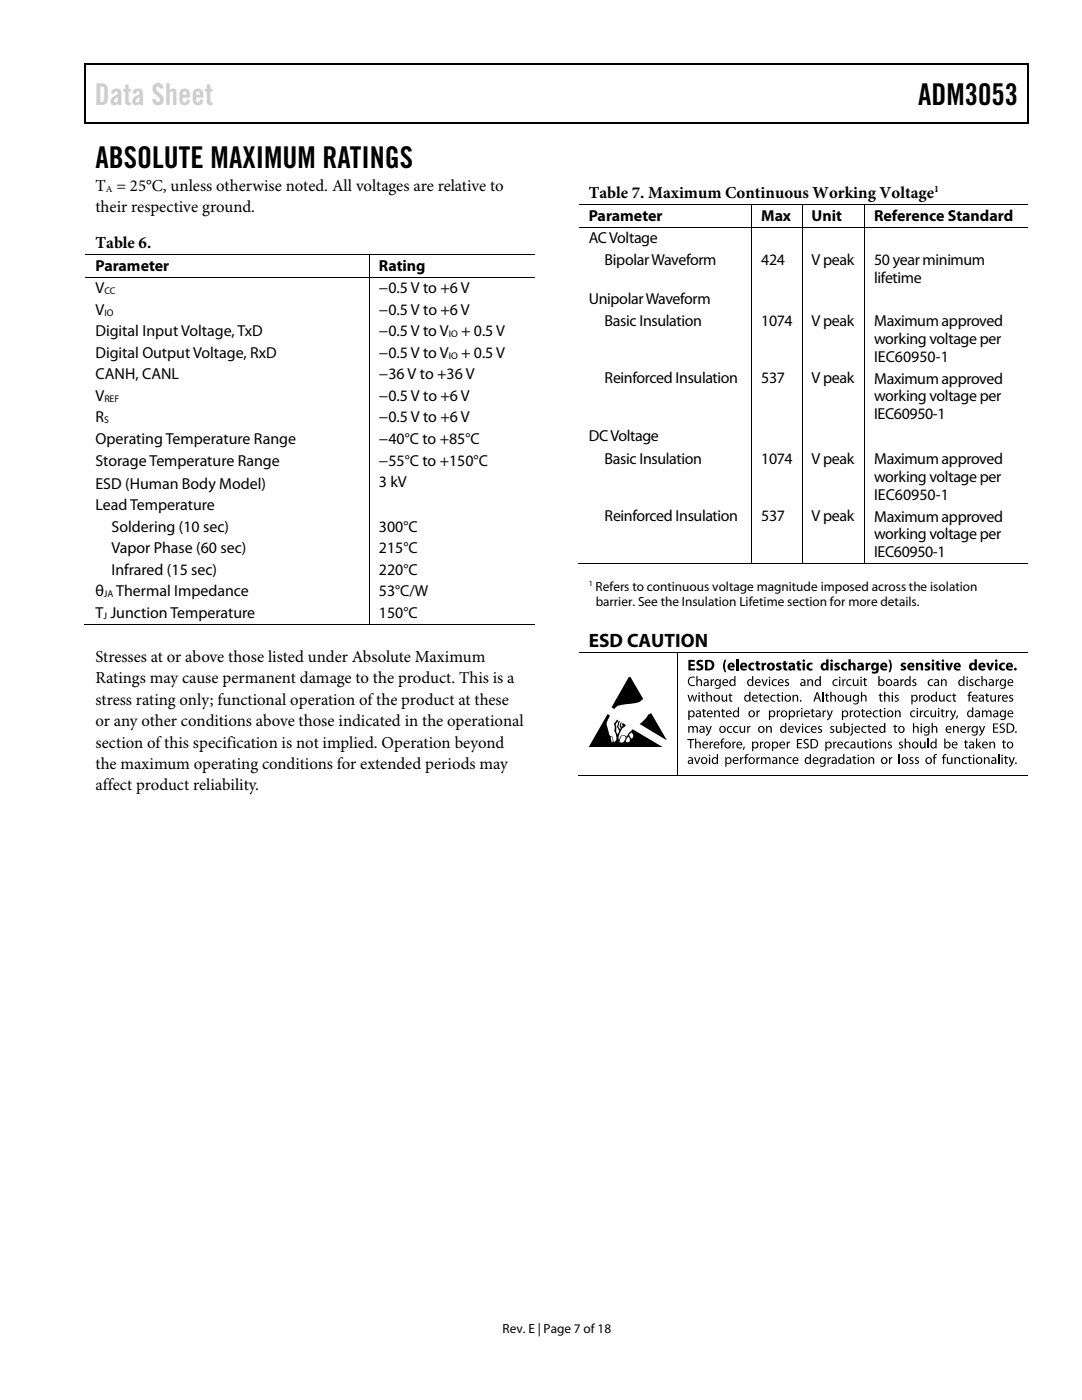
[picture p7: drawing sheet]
<svg xmlns="http://www.w3.org/2000/svg" width="216mm" height="279mm" viewBox="0 0 216 279" stroke-linecap="round" stroke-linejoin="round" font-family="sans-serif">
<defs><g id="words">
<text font-size="6" fill="#cdcdcd" x="18.9" y="21">Data Sheet</text>
<g font-size="6">
<text x="183.2" y="21">ADM3053</text>
<text x="19" y="33.6">ABSOLUTE MAXIMUM RATINGS</text>
</g>
<text font-size="3.9" x="117.5" y="129.1">ESD CAUTION</text>
<g font-size="3.3">
<text x="19" y="38.1">T = 25°C, unless otherwise noted. All voltages are relative to</text>
<text x="117.5" y="39.5">Table 7. Maximum Continuous Working Voltage</text>
<text x="19" y="42.4">their respective ground.</text>
<text x="19" y="49.5">Table 6.</text>
<text x="19" y="132.1">Stresses at or above those listed under Absolute Maximum</text>
<text x="19" y="136.4">Ratings may cause permanent damage to the product. This is a</text>
<text x="19" y="140.7">stress rating only; functional operation of the product at these</text>
<text x="19" y="144.9">or any other conditions above those indicated in the operational</text>
<text x="19" y="149.2">section of this specification is not implied. Operation beyond</text>
<text x="19" y="153.5">the maximum operating conditions for extended periods may</text>
<text x="19" y="157.7">affect product reliability.</text>
</g>
<g font-size="3.2">
<text x="117.5" y="44.1">Parameter</text>
<text x="151.9" y="44.1">Max</text>
<text x="161.9" y="44.1">Unit</text>
<text x="174.4" y="44.1">Reference Standard</text>
<text x="117.5" y="48.6">ACVoltage</text>
<text x="120.6" y="52.9">Bipolar Waveform</text>
<text x="151.9" y="52.9">424</text>
<text x="161.9" y="52.9">V peak</text>
<text x="174.4" y="52.9">50 year minimum</text>
<text x="19" y="54.1">Parameter</text>
<text x="19" y="58.5">V</text>
<text x="75.6" y="58.5">−0.5 V to +6 V</text>
<text x="75.6" y="54.1">Rating</text>
<text x="174.4" y="56.5">lifetime</text>
<text x="19" y="62.8">V</text>
<text x="75.6" y="62.8">−0.5 V to +6 V</text>
<text x="117.5" y="60.7">Unipolar Waveform</text>
<text x="120.6" y="65">Basic Insulation</text>
<text x="151.9" y="65">1074</text>
<text x="161.9" y="65">V peak</text>
<text x="174.4" y="65">Maximum approved</text>
<text x="19" y="67.1">Digital Input Voltage, TxD</text>
<text x="19" y="71.4">Digital Output Voltage, RxD</text>
<text x="75.6" y="67.1">−0.5 V to V</text>
<text x="75.6" y="71.4">−0.5 V to V</text>
<text x="92" y="67.1">+ 0.5 V</text>
<text x="92" y="71.4">+ 0.5 V</text>
<text x="174.4" y="68.6">working voltage per</text>
<text x="19" y="75.7">CANH, CANL</text>
<text x="75.6" y="75.7">−36 V to +36 V</text>
<text x="120.6" y="76.5">Reinforced Insulation</text>
<text x="151.9" y="76.5">537</text>
<text x="161.9" y="76.5">V peak</text>
<text x="174.4" y="76.5">Maximum approved</text>
<text x="174.4" y="72.2">IEC60950-1</text>
<text x="19" y="80">V</text>
<text x="75.6" y="80">−0.5 V to +6 V</text>
<text x="174.4" y="80.1">working voltage per</text>
<text x="174.4" y="83.7">IEC60950-1</text>
<text x="19" y="84.3">R</text>
<text x="19" y="88.6">Operating Temperature Range</text>
<text x="75.6" y="84.3">−0.5 V to +6 V</text>
<text x="75.6" y="88.6">−40°C to +85°C</text>
<text x="117.5" y="88">DC Voltage</text>
<text x="19" y="92.9">Storage Temperature Range</text>
<text x="75.6" y="92.9">−55°C to +150°C</text>
<text x="120.6" y="92.6">Basic Insulation</text>
<text x="151.9" y="92.6">1074</text>
<text x="161.9" y="92.6">V peak</text>
<text x="174.4" y="92.6">Maximum approved</text>
<text x="19" y="97.5">ESD (Human Body Model)</text>
<text x="19" y="101.8">Lead Temperature</text>
<text x="75.6" y="97.2">3 kV</text>
<text x="174.4" y="96.2">working voltage per</text>
<text x="174.4" y="99.8">IEC60950-1</text>
<text x="22.2" y="106.1">Soldering (10 sec)</text>
<text x="75.6" y="106.1">300°C</text>
<text x="120.6" y="104.1">Reinforced Insulation</text>
<text x="151.9" y="104.1">537</text>
<text x="161.9" y="104.1">V peak</text>
<text x="174.4" y="104.1">Maximum approved</text>
<text x="174.4" y="107.7">working voltage per</text>
<text x="22.2" y="110.4">Vapor Phase (60 sec)</text>
<text x="75.6" y="110.4">215°C</text>
<text x="174.4" y="111.3">IEC60950-1</text>
<text x="19" y="119">θ</text>
<text x="22.2" y="114.7">Infrared (15 sec)</text>
<text x="23.2" y="119">Thermal Impedance</text>
<text x="75.6" y="119">53°C/W</text>
<text x="75.6" y="114.7">220°C</text>
<text x="19" y="123.3">T Junction Temperature</text>
<text x="75.6" y="123.3">150°C</text>
</g>
<g font-size="2.6">
<text x="118.9" y="117.9">Refers to continuous voltage magnitude imposed across the isolation</text>
<text x="118.9" y="120.9">barrier. See the Insulation Lifetime section for more details.</text>
<text x="100.3" y="266">Rev. E | Page 7 of 18</text>
</g>
<g font-size="1.9">
<text x="21.1" y="38.3">A</text>
<text x="186.4" y="38.3">1</text>
<text x="20.8" y="58.7">CC</text>
<text x="20.8" y="63">IO</text>
<text x="89.5" y="67.3">IO</text>
<text x="89.5" y="71.6">IO</text>
<text x="20.8" y="80.2">REF</text>
<text x="20.8" y="84.5">S</text>
<text x="20.7" y="119.1">JA</text>
<text x="20.6" y="123.4">J</text>
</g>
<text font-size="1.6" x="117.5" y="117">1</text>
</g></defs>
<g fill="#000">
<path d="M16.9 12.7h.2v1h-.2zM16.9 12.7h.2v.3h-.2zM82.5 12.7h.3v.3h-.3zM205.1 12.7h.2v1h-.2zM205.1 12.7h.2v.3h-.2zM16.9 24.4h.2v.3h-.2zM82.3 24.4h.2v.3h-.2zM205.1 24.4h.2v.3h-.2zM73.6 50.7h.2v.2h-.2zM73.6 55.2h.2v.2h-.2zM149.9 40.7h.2v.2h-.2zM149.9 45.3h.2v.1h-.2z"/>
<path d="M160 40.7h.1v.2h-.1zM160 45.3h.1v.1h-.1zM172.4 40.7h.2v.2h-.2zM172.4 45.3h.2v.1h-.2zM149.9 112.4h.2v.2h-.2zM160 112.4h.1v.2h-.1zM172.4 112.4h.2v.2h-.2zM73.6 124.5h.2v.1h-.2zM125.6 135.1l2.7 4.4-.2 .2a3.7 3.7 0 0 1-2.7 .8l-.7 .1a2.24 2.24 0 0 0-2.1 .9l-.6-.3 3-5.2zM135.2 130.1h.2v.1h-.2zM137.4 131.7h1.2v.4h-.8v.4h.8v.4h-.8v.5h.9v.4h-1.3zM137.2 138.7h.2l.3 1.1 .4-1.1h.2l.3 1.1 .3-1.1h.2l-.4 1.3h-.2l-.3-1.1-.4 1.1h-.2z"/>
<path d="M137.5 135.3l.7-.3 .5 .1-.1 .2a.76 .76 0 0 0-1.1 .7 .76 .76 0 0 0 1.1 .7l.1 .2a.98 .98 0 0 1-1.3-.3 .98 .98 0 0 1 .1-1.3zM139 134.9h.2v.9l.4-.3 .4 .3 .1 1.1h-.3v-1l-.3-.2-.3 .3v.9h-.2zM139.2 131.8l.5-.1 .6 .1-.1 .3h-.7l-.1 .2 .2 .2a.72 .72 0 0 1 .7 .8 .72 .72 0 0 1-1 .5l-.4-.1 .1-.4 .7 .1 .2-.2-.2-.2a.69 .69 0 0 1-.7-.4 .69 .69 0 0 1 .2-.8zM140.1 138.4h.2v.3h.4v.2h-.4v.9h.3v.2h-.3l-.2-.2v-.9h-.2v-.2h.2zM140.9 138h.3v.9l.4-.2 .4 .2 .1 1.1h-.3v-.9l-.3-.3-.3 .4v.8h-.3zM141.8 135.6h.2v.2l.5-.3v.3h-.3l-.1 .3v.8h-.3zM144.6 131.6h.3a2.76 2.76 0 0 0 0 2.6 .72 .72 0 0 1-.6-.9v-.8zM144 138.7h.2v.9l.3 .2 .3-.2 .1-.9h.2v1.3h-.2v-.2l-.1 .1a.47 .47 0 0 1-.8-.1zM145.5 138.4h.3v.3h.3v.2h-.3v.9h.3v.2h-.3l-.2-.2-.1-.9h-.1zM146.9 131.6h.5v2.2h-.5zM149.5 132.5l.8-.3 .2 .1-.1 .3a.44 .44 0 0 0-.6 .4 .44 .44 0 0 0 .7 .4v.3a.82 .82 0 0 1-1-.2 .82 .82 0 0 1 0-1zM150.9 132l.4-.1v.4h.4v.3h-.4l.1 .8h.3v.4h-.5l-.3-.2v-1h-.2v-.3h.2z"/>
<path d="M151.6 138.4h.2v.3h.4v.2h-.4l.1 .9h.2v.2l-.2 .1a.36 .36 0 0 1-.3-.5v-.7h-.2v-.2h.2zM151.9 132.3h.5v.3l.2-.3h.3v.4h-.3l-.2 .2v.9h-.4zM151.9 135.6h.3l.4 1.1 .3-1.1h.3l-.5 1.3h-.3zM153.9 138.9l.5-.2h.4l-.1 .2a.51 .51 0 0 0-.8 .5 .51 .51 0 0 0 .8 .4v.2a.7 .7 0 0 1-.9-.2 .7 .7 0 0 1 .1-.9zM155 132.4l.5-.2 .4 .1-.1 .3h-.4v.2a.56 .56 0 0 1 .6 .7 .56 .56 0 0 1-.9 .3l-.3-.1 .1-.3 .6 .1v-.2l-.2-.1a.48 .48 0 0 1-.4-.7zM154.2 135.7l.5-.2 .3 .1v.2a.51 .51 0 0 0-.8 .4 .51 .51 0 0 0 .8 .5v.2a.71 .71 0 0 1-.9-.2 .71 .71 0 0 1 .1-1zM155.1 138.4h.3v.3h.3v.2h-.3v.9h.3l-.1 .2h-.3l-.1-.2-.1-.9h-.2v-.2h.2zM156.7 135.7l.4-.2 .3 .1v.2h-.5v.2l.2 .1a.41 .41 0 0 1 .3 .4 .41 .41 0 0 1-.2 .4l-.6-.1v-.1h.6v-.3l-.2-.1a.4 .4 0 0 1-.3-.6zM156.3 132l.5-.1v.4h.3v.3h-.3v.8h.3v.4h-.5l-.2-.2-.1-1h-.2v-.3h.2zM158.1 138.7h.2l.1 .2 .1-.1a.48 .48 0 0 1 .7 .1l.1 1.1h-.3v-.9l-.3-.3-.3 .4v.8h-.3zM159.1 132l.4-.1v.4h.4v.3h-.4l.1 .8h.3v.4h-.6l-.2-.2v-1h-.2v-.3h.2zM161.1 135.6h.2v.2l.1-.1a.49 .49 0 0 1 .8 .1v1.1h-.2v-1l-.3-.2-.3 .3-.1 .9h-.2z"/>
<path d="M161.1 132.5l.9-.3 .1 .1v.3a.45 .45 0 0 0-.7 .4 .45 .45 0 0 0 .7 .4v.3a.82 .82 0 0 1-1-.2 .82 .82 0 0 1 0-1zM164.1 138h.3v2h-.3zM164.8 138.4h.3v.3h.3v.2h-.3v.9h.3l-.1 .2h-.3l-.2-.2v-.9h-.2v-.2h.2zM165.7 138h.2v.9l.4-.2 .4 .2 .1 1.1h-.2l-.1-.9-.2-.3-.4 .3v.9h-.2zM166.7 132.4l.4-.2 .4 .1v.3h-.5v.2a.56 .56 0 0 1 .6 .7 .56 .56 0 0 1-.8 .3l-.3-.1v-.3l.6 .1v-.2l-.2-.1a.48 .48 0 0 1-.4-.7zM166.3 135.7l.5-.2 .4 .1-.1 .2a.51 .51 0 0 0-.8 .5 .51 .51 0 0 0 .8 .4v.2a.7 .7 0 0 1-.9-.2 .7 .7 0 0 1 .1-1zM168.1 135.6h.2v.2l.4-.3v.3h-.2l-.2 .3v.8h-.2zM168 132.5l.9-.3 .1 .1v.3a.45 .45 0 0 0-.7 .4 .45 .45 0 0 0 .7 .4v.3a.82 .82 0 0 1-1-.2 .82 .82 0 0 1 0-1zM169.3 131.6h.5v.8a.55 .55 0 0 1 .6-.1 .55 .55 0 0 1 .3 .6v.9h-.4l-.1-1-.2-.2-.2 .2v1h-.5zM168.7 138.7h.3v.9l.2 .2 .4-.2v-.9h.2v1.3h-.2v-.2l-.1 .1a.47 .47 0 0 1-.7-.1zM169.1 135.7l.5-.2 .3 .1-.1 .2a.51 .51 0 0 0-.7 .4 .51 .51 0 0 0 .7 .5l.1 .2a.7 .7 0 0 1-.9-.2 .7 .7 0 0 1 .1-1zM170.2 135.6h.2v.9l.3 .2 .4-.2v-.9h.2v1.3h-.2v-.2l-.1 .1a.46 .46 0 0 1-.8-.1z"/>
<path d="M171.8 138h.2v.9l.5-.2 .3 .2 .1 1.1h-.2l-.1-.9-.2-.3-.4 .4v.8h-.2zM172.4 135.3h.2v.3h.4v.2h-.4l.1 .9h.3l-.1 .2h-.3l-.2-.2v-.9h-.2v-.2h.2zM172.7 132.3h.4l.1 .3 .2-.3h.3v.4h-.3l-.2 .3v.8h-.5zM175.5 138.4h.3v.3h.3v.2h-.3v.9h.3v.2h-.3l-.2-.2-.1-.9h-.2zM176.4 138h.3v.9l.4-.2 .4 .2v1.1h-.2v-.9l-.3-.3-.3 .3v.9h-.3zM177.3 131.6a.72 .72 0 0 1 .6 .9v.8a.72 .72 0 0 1-.6 .9 2.76 2.76 0 0 0 0-2.6zM178.6 138.8l.4-.1h.3l-.1 .2h-.4v.2l.2 .1a.41 .41 0 0 1 .3 .4 .41 .41 0 0 1-.2 .4l-.6-.1 .1-.1h.5v-.3l-.2-.1a.4 .4 0 0 1-.3-.6zM179.7 135.6h.2v.2l.4-.3v.3h-.2l-.2 .3v.8h-.2zM179.9 132.4l.4-.2 .5 .1-.1 .3h-.5v.2a.54 .54 0 0 1 .6 .5 .54 .54 0 0 1-.6 .5l-.5-.1 .1-.3 .4 .1 .2-.1-.5-.3a.42 .42 0 0 1 0-.7zM182.1 135.7l.4-.2 .3 .1v.2h-.5v.2l.2 .1a.41 .41 0 0 1 .4 .4 .41 .41 0 0 1-.2 .4l-.7-.1 .1-.1h.5v-.3l-.2-.1a.4 .4 0 0 1-.3-.6zM182.8 132.3h.4v.2l.1-.1a.56 .56 0 0 1 .6-.1 .56 .56 0 0 1 .3 .6v.9h-.5v-1l-.2-.2-.3 .3v.9h-.4zM183.4 138.7h.2v.3l.5-.3v.2h-.3l-.1 .3v.8h-.3z"/>
<path d="M184.7 132.4l.4-.2 .5 .1-.1 .3h-.5v.2a.54 .54 0 0 1 .6 .5 .54 .54 0 0 1-.6 .5l-.5-.1 .1-.3 .4 .1 .2-.1-.5-.3a.42 .42 0 0 1 0-.7zM185.3 135.7l.5-.2 .4 .1-.1 .2a.51 .51 0 0 0-.7 .4 .51 .51 0 0 0 .7 .5l.1 .2a.71 .71 0 0 1-1-.2 .71 .71 0 0 1 .1-1zM186.8 132l.5-.1v.4h.3v.3h-.3v.8h.3v.4h-.5l-.2-.2-.1-1h-.2v-.3h.2zM187.8 135.6h.2v.2l.1-.1a.48 .48 0 0 1 .7 .1l.1 1.1h-.2l-.1-1-.2-.2-.4 .3v.9h-.2zM187.4 138.7h.2v.9l.3 .2 .3-.2v-.9h.3v1.3h-.2v-.2l-.1 .1a.46 .46 0 0 1-.8-.1zM188.6 132.3h.5l.3 1.1 .3-1.1h.5l-.6 1.5h-.4zM189 138.9l.5-.2h.3v.2a.51 .51 0 0 0-.8 .5 .51 .51 0 0 0 .8 .4v.2a.71 .71 0 0 1-.9-.2 .71 .71 0 0 1 .1-.9zM190.2 138.4h.2v.3h.4v.2h-.4l.1 .9h.3v.2l-.2 .1a.36 .36 0 0 1-.4-.5v-.7h-.2v-.2h.2zM193.5 135.7l.4-.2 .3 .1v.2h-.5v.2l.2 .1a.41 .41 0 0 1 .4 .4 .41 .41 0 0 1-.2 .4l-.7-.1 .1-.1h.5v-.3l-.2-.1a.4 .4 0 0 1-.3-.6zM194.7 135.7l.5-.2 .3 .1v.2a.51 .51 0 0 0-.7 .4 .51 .51 0 0 0 .7 .5v.2a.71 .71 0 0 1-.9-.2 .71 .71 0 0 1 .1-1zM195.8 134.9h.3v.9l.4-.3 .4 .3 .1 1.1h-.3v-1l-.3-.2-.3 .3v.9h-.3zM196.8 138.4h.2v.3h.4v.2h-.4l.1 .9h.2l-.1 .2h-.2l-.2-.2v-.9h-.2v-.2h.2z"/>
<path d="M196.8 132.3h.5l.3 1.1 .3-1.1h.4l-.5 1.5h-.5zM198.7 135.6h.2v.2l.4-.3v.3l-.4 .3v.8h-.2zM197.6 138.7h.3v.9l.3 .2 .3-.2v-.9h.2l.1 1.3h-.3v-.2l-.1 .1a.46 .46 0 0 1-.7-.1zM199.1 138.7h.2l.1 .3 .4-.3v.2h-.2l-.2 .3v.8h-.3zM199.5 132.5l.3-.2 .6-.1 .1 .1v.3a.44 .44 0 0 0-.7 .4 .44 .44 0 0 0 .7 .4v.3a.82 .82 0 0 1-1-.2 .82 .82 0 0 1 0-1zM201.4 138.8l.4-.1h.3v.2h-.5v.2l.2 .1a.41 .41 0 0 1 .4 .4 .41 .41 0 0 1-.2 .4l-.7-.1 .1-.1 .3 .1 .2-.2-.5-.5zM129.3 142.7l.6-.4 3.2 5.5-5.5-3.3 1.2-1zM135.2 154.7h.2v.1h-.2zM137.3 144.9h.3v.2l.2-.2h.3l.3 .2 .2-.2h.4l.3 .6v.7h-.3v-.9l-.3-.2-.3 .3v.8h-.2l-.1-1-.2-.1-.3 .2v.9h-.3zM137.1 147.5h1.4v.2h-.6v1.6h-.2v-1.6h-.6zM138.7 147.4h.2v.8l.5-.2 .4 .2v1.1h-.2v-.9l-.3-.2-.4 .3v.8h-.2zM138.5 151.1h.2l.4 1.1 .4-1.1h.3l-.6 1.4h-.2z"/>
<path d="M140.3 141.5h.2v.3h.4v.2h-.4l.1 .9 .3 .1-.1 .2-.3-.1-.2-.2v-.9h-.2v-.2h.2zM140.8 144.9h.2l.4 1.1 .4-1.1h.2l-.6 1.6-.5 .4v-.3l.4-.4zM141.6 148h.2v.3l.5-.3v.2l-.3 .1-.1 .2-.1 .8h-.2zM142.5 141.8h.2v.2l.1-.1a.49 .49 0 0 1 .8 .1l.1 1.1h-.3v-.9l-.3-.2-.3 .2-.1 .9h-.2zM144 147.5l.6-.1-.1 .2h-.3l-.1 .2v.2h.3v.2h-.3v1.1h-.2v-1.1h-.2v-.2h.2zM144.1 141.5h.2v.3h.4v.2h-.4l.1 .9 .2 .1 .1 .1-.3 .1a.36 .36 0 0 1-.3-.5v-.7h-.2v-.2h.2zM145.2 145.1l.5-.2h.4l-.1 .2a.51 .51 0 0 0-.7 .5 .51 .51 0 0 0 .7 .4l.1 .2a.7 .7 0 0 1-1-.2 .7 .7 0 0 1 .1-.9zM146.1 148h.2l.1 .3 .4-.3v.2l-.4 .3v.8h-.2zM146.4 145.1l.6-.2h.3l-.1 .2a.51 .51 0 0 0-.7 .5 .51 .51 0 0 0 .7 .4l.1 .2a.71 .71 0 0 1-.9-.2 .71 .71 0 0 1 0-.9zM147.7 151.1h.2v.3l.4-.3v.2l-.2 .1-.2 .2v.9h-.2zM148.4 149h.2l-.2 .7h-.2zM148.8 150.6l.6-.1-.1 .2h-.3l-.1 .2v.2h.3v.2h-.3v1.2h-.2v-1.2h-.2v-.2h.2z"/>
<path d="M147.6 144.9h.2v1l.3 .2 .3-.3 .1-.9h.2v1.3h-.2v-.2l-.1 .1a.47 .47 0 0 1-.8-.1zM149.1 144.9h.2v.3l.4-.3v.2l-.2 .1-.2 .2v.8h-.2zM150.9 151.1h.2l.1 .3 .2-.3h.2v.2l-.2 .1-.2 .2v.9h-.3zM150.9 141.8h.2l.1 .3 .4-.3v.2h-.2l-.2 .4v.7h-.2zM151.6 148h.2l.1 .3 .4-.3v.2l-.4 .3v.8h-.3zM151.8 151.1h.3v.2l.2-.2h.4l.2 .3 .3-.3h.3l.3 .6v.8h-.3v-1l-.3-.2-.3 .2v1h-.2l-.1-1-.2-.2-.3 .3v.9h-.2zM152.9 144.9h.2v.2l.1-.1a.5 .5 0 0 1 .7 .1l.1 1.1h-.2l-.1-.9-.2-.2-.4 .3v.8h-.2zM155 141.8h.2v.3l.2-.3h.3v.2h-.3l-.2 .4v.7h-.2zM155.5 151.1h.2v.3l.1-.2a.49 .49 0 0 1 .7 .1l.1 1.2h-.2v-1l-.3-.2-.4 .3v.9h-.2zM157 148h.2v.3l.4-.3v.2l-.2 .1-.2 .2v.8h-.2zM157.1 151.3l.5-.2 .4 .1-.1 .2a.51 .51 0 0 0-.7 .4 .51 .51 0 0 0 .7 .4l.1 .2a.7 .7 0 0 1-1-.2 .7 .7 0 0 1 .1-.9zM158.5 144.9h.3l.4 1.1 .3-1.1h.3l-.5 1.3h-.3z"/>
<path d="M158.9 141.8h.3v.3l.4-.3v.2h-.2l-.2 .3v.8h-.2zM159.7 139.8h.2v.2h-.2zM159 147.5h1v.2h-.7v.6h.7v.2h-.7v.7h.8v.1h-1.1zM160.4 147.7a.8 .8 0 0 1 .9-.1v.1h-.6a.27 .27 0 0 0-.1 .3 .27 .27 0 0 0 .1 .2 .64 .64 0 0 1 .7 .9 .64 .64 0 0 1-1.1 .2v-.2a.39 .39 0 0 0 .7 0 .39 .39 0 0 0-.2-.6 .54 .54 0 0 1-.4-.8zM160.8 145.1l.5-.2h.3v.2a.51 .51 0 0 0-.8 .5 .51 .51 0 0 0 .8 .4v.2a.71 .71 0 0 1-.9-.2 .71 .71 0 0 1 .1-.9zM162 141.5h.2v.3h.3v.2h-.3v.9l.3 .1-.1 .2-.2-.1-.2-.2v-.9h-.3v-.2h.3zM163.3 145.1l.4-.2 .3 .1-.1 .1h-.4v.3l.2 .1a.41 .41 0 0 1 .3 .3 .41 .41 0 0 1-.2 .4h-.6v-.2h.6v-.2l-.2-.1a.4 .4 0 0 1-.3-.6zM164.1 141.8h.2l.1 .3 .4-.3v.2h-.2l-.2 .3v.8h-.3zM165.1 151.1h.2v.3l.3-.3h.2v.2l-.2 .1-.2 .3v.8h-.3zM164.9 141.8h.3l.4 1.1 .3-1.1h.3l-.7 1.6-.4 .4-.1-.3a.45 .45 0 0 0 .4-.5zM165.7 145.1l.4-.2 .3 .1v.1h-.5v.3l.2 .1a.41 .41 0 0 1 .4 .3 .41 .41 0 0 1-.2 .4h-.7l.1-.2h.5v-.2l-.2-.1a.4 .4 0 0 1-.3-.6zM166.3 148h.2v.3l.4-.3v.2l-.2 .1-.2 .2v.8h-.2z"/>
<path d="M166.8 144.9h.2l.1 1 .2 .2 .4-.3v-.9h.2v1.3h-.2v-.2l-.1 .1a.47 .47 0 0 1-.7-.1zM168.6 148.2l.5-.2 .4 .1-.1 .1a.51 .51 0 0 0-.7 .5 .51 .51 0 0 0 .7 .4l.1 .2a.71 .71 0 0 1-1-.2 .71 .71 0 0 1 .1-.9zM169.5 141.8h.3v.3l.4-.3v.2h-.2l-.2 .3v.8h-.2zM170.3 150.9l.2-.1v.3h.4v.2h-.4l.1 .9 .2 .1v.2h-.3l-.2-.3v-.9h-.2v-.2h.2zM171.1 148h.2v1l.3 .2 .4-.3v-.9h.2v1.3h-.2v-.2l-.1 .1a.46 .46 0 0 1-.7 0zM172 141.5h.2v.3h.4v.2h-.4l.1 .9 .3 .1v.1l-.2 .1a.36 .36 0 0 1-.4-.5v-.7h-.2v-.2h.2zM172 145.1l.6-.2h.3l-.1 .2a.51 .51 0 0 0-.7 .5 .51 .51 0 0 0 .8 .4v.2a.71 .71 0 0 1-.9-.2 .71 .71 0 0 1 0-.9zM172.6 147.8l.3-.1v.3h.4v.2h-.4v.9l.3 .1v.1l-.3 .1-.2-.3-.1-.9h-.1zM173.3 151.1h.2v.3l.1-.2a.5 .5 0 0 1 .8 .1v1.2h-.2v-1l-.3-.2-.4 .3v.9h-.2zM173.3 144.7l.2-.1v.3h.4v.2h-.4v.9l.3 .1-.1 .2-.2-.1-.2-.2v-.9h-.2v-.2h.2zM174.3 142l.5-.2h.4l-.1 .2a.51 .51 0 0 0-.7 .5 .51 .51 0 0 0 .7 .4l.1 .2a.7 .7 0 0 1-1-.2 .7 .7 0 0 1 .1-.9zM175.7 148h.2v.2l.1-.1a.48 .48 0 0 1 .7 .1l.1 1.1h-.2l-.1-.9-.2-.2-.4 .3v.8h-.2z"/>
<path d="M175.6 141.5h.2v.3h.3v.2h-.3v.9l.3 .1-.1 .2-.2-.1-.2-.2v-.9h-.3v-.2h.3zM177.2 148.2l.4-.2 .3 .1v.1h-.5v.3l.2 .1a.41 .41 0 0 1 .4 .3 .41 .41 0 0 1-.2 .4h-.7l.1-.2 .3 .1 .3-.2-.6-.5zM177.4 151.1h.2v.3l.5-.3v.2l-.3 .1-.2 .2v.9h-.2zM178.6 141.8h.2v.2l.1-.1a.5 .5 0 0 1 .7 .1l.1 1.1h-.2l-.1-.9-.2-.2-.4 .3v.8h-.2zM178.5 144.7l.2-.1v.3h.3v.2h-.3v.9l.3 .1-.1 .2-.2-.1-.2-.2v-.9h-.3v-.2h.3zM179.3 150.5h.3v2h-.3zM179.4 148.2l.4-.2 .4 .1-.1 .1h-.4v.3l.2 .1a.41 .41 0 0 1 .3 .3 .41 .41 0 0 1-.2 .4h-.7l.1-.2 .3 .1 .3-.2-.6-.5zM180.5 147.4h.3v.8l.4-.2 .4 .2 .1 1.1h-.3v-.9l-.3-.2-.3 .2v.9h-.3zM181.5 151.3l.4-.2 .3 .1v.2l-.5-.1 .1 .3 .1 .1a.41 .41 0 0 1 .4 .3 .41 .41 0 0 1-.2 .4h-.7l.1-.2 .5 .1v-.3l-.2-.1a.4 .4 0 0 1-.3-.6zM182.2 144.3h.2v.8l.4-.2 .4 .2 .1 1.1h-.2l-.1-.9-.2-.2-.4 .2v.9h-.2zM182.6 151.3l.4-.2 .3 .1v.2l-.5-.1v.3l.2 .1a.41 .41 0 0 1 .4 .3 .41 .41 0 0 1-.2 .4h-.7l.1-.2 .5 .1v-.3l-.2-.1a.4 .4 0 0 1-.3-.6zM181.8 142l.5-.2h.3v.2a.51 .51 0 0 0-.8 .5 .51 .51 0 0 0 .8 .4v.2a.7 .7 0 0 1-.9-.2 .7 .7 0 0 1 .1-.9z"/>
<path d="M183.5 141.8h.3v.3l.2-.3h.2v.2h-.2l-.2 .3v.8h-.3zM183.5 148h.3v1l.3 .2 .3-.3v-.9h.3v1.3h-.2v-.2l-.1 .1a.47 .47 0 0 1-.8 0zM185.1 147.4h.2v1.9h-.2zM184.5 142l.6-.2h.3l-.1 .2a.51 .51 0 0 0-.7 .5 .51 .51 0 0 0 .7 .4l.1 .2a.71 .71 0 0 1-.9-.2 .71 .71 0 0 1 0-.9zM185.9 144.3h.2v.8l.5-.2 .4 .2v1.1h-.2v-.9l-.3-.2-.4 .3v.8h-.2zM186.4 150.6l.6-.1v.2h-.4l-.1 .2v.2h.3v.2h-.3v1.2h-.2v-1.2h-.2v-.2h.2zM185.7 141.8h.2v1l.3 .2 .3-.3v-.9h.3v1.3h-.2v-.2l-.1 .1a.46 .46 0 0 1-.8-.1zM187.9 141.5h.2v.3h.4v.2h-.4l.1 .9 .2 .1 .1 .1h-.4l-.2-.2v-.9h-.2zM188.3 150.6l.5-.1v.2h-.3l-.1 .2v.2h.3v.2h-.3v1.2h-.2v-1.2h-.2v-.2h.2zM188.7 141.8h.2l.1 .3 .4-.3v.2h-.2l-.2 .3v.8h-.3zM189.5 141.8h.3l.4 1.1 .3-1.1h.3l-.7 1.6-.4 .4-.1-.3a.45 .45 0 0 0 .4-.5zM188.9 151.1h.3v1l.3 .2 .3-.3v-.9h.3v1.4h-.3v-.3l-.1 .2a.46 .46 0 0 1-.7-.1z"/>
<path d="M190.1 144.9h.3v.2l.1-.1a.49 .49 0 0 1 .7 .1l.1 1.1h-.3v-.9l-.3-.2-.3 .3v.8h-.2zM190.4 151.1h.3v.3l.1-.2a.48 .48 0 0 1 .7 .1l.1 1.2h-.3v-1l-.3-.2-.3 .3v.9h-.3zM190.9 142.8h.3l-.3 .6-.2 .1zM192.6 147.8l.2-.1v.3h.3v.2h-.3v.9l.3 .1v.1l-.3 .1-.2-.3v-.9h-.2zM192.1 151.3l.5-.2 .3 .1v.2a.51 .51 0 0 0-.8 .4 .51 .51 0 0 0 .8 .4v.2a.71 .71 0 0 1-.9-.2 .71 .71 0 0 1 .1-.9zM193.1 144.9h.2v.3l.4-.3v.2l-.2 .1-.2 .2v.8h-.2zM193.4 138.2l.6-.1-.1 .2h-.3l-.1 .1v.3h.3v.2h-.3v1.1h-.2v-1.1h-.2v-.2h.2zM193.3 150.9l.2-.1v.3h.4v.2h-.4l.1 .9 .3 .1v.2h-.2a.36 .36 0 0 1-.4-.5v-.7h-.2v-.2h.2zM194.8 147.4h.2v1.2l.5-.6h.3l-.5 .6 .6 .7h-.3l-.5-.6-.1 .2v.4h-.2zM195.3 144.9h.3l.4 1.1 .3-1.1h.3l-.5 1.4-.6 .6-.1-.3 .4-.4zM195.9 141.8h.3v.2l.2-.2h.3l.2 .2 .3-.2h.4l.3 .5v.8h-.3v-1l-.3-.1-.3 .2v.9h-.2l-.1-1-.2-.1-.3 .3v.8h-.3zM196.3 151.1h.2v.3l.1-.2a.48 .48 0 0 1 .8 .1l.1 1.2h-.3v-1l-.3-.2-.3 .3v.9h-.3z"/>
<path d="M197.4 148h.2v.2l.1-.1a.5 .5 0 0 1 .8 .1l.1 1.1h-.3v-.9l-.3-.2-.3 .3v.8h-.3zM198.2 144.4h1v.2h-.8v.6h.7v.2h-.7v.6h.8v.2h-1zM199.2 150.5h.2v2h-.2zM199.5 144.6a.76 .76 0 0 1 1-.2l-.1 .2h-.3l-.4 .1 .2 .4a.64 .64 0 0 1 .6 .9 .64 .64 0 0 1-1.1 .1l.1-.1a.39 .39 0 0 0 .6 0 .39 .39 0 0 0-.2-.6 .54 .54 0 0 1-.4-.8zM200.1 147.8l.3-.1v.3h.3v.2h-.3v.9l.3 .1-.1 .2h-.3l-.1-.3-.1-.9h-.2v-.2h.2zM200.5 150.9l.3-.1v.3h.3v.2h-.3v.9l.3 .1-.1 .2h-.3l-.1-.3-.1-.9h-.2v-.2h.2zM201.2 151.1h.3l.4 1.1 .3-1.1h.3l-.5 1.4-.6 .6-.1-.2 .5-.5zM202.6 146h.2v.2h-.2zM202.6 152.2h.2v.2h-.2z"/>
<path d="M139.3 138.3a.15 .15 0 0 1 .3 0 .15 .15 0 0 1-.3 0zM139.4 138.7h.2v1.3h-.2z"/>
<path d="M140.7 131.7a1.5 1.5 0 0 1 1.8 .7 1.24 1.24 0 0 1-1.7 1.4h-.1zM141.2 132.1v1.3a.71 .71 0 0 0 .8-.6 .71 .71 0 0 0-.8-.7z"/>
<path d="M140.5 135.6h.1a.57 .57 0 0 1 .8 .5v.8h-.2v-.2a.43 .43 0 0 1-.7 .2 .43 .43 0 0 1 .1-.7l.6-.1v-.2a.41 .41 0 0 0-.7-.1zM140.7 136.3v.4h.3l.2-.2v-.3z"/>
<path d="M142.8 135.7a.52 .52 0 0 1 .8 .1v-.2h.2v.3a1.67 1.67 0 0 1-.2 1.4l-.6 .2-.3-.1 .1-.2a.5 .5 0 0 0 .6 0 .5 .5 0 0 0 .2-.5 .63 .63 0 0 1-1 0 .63 .63 0 0 1 .2-1zM143 135.8a.49 .49 0 0 0-.2 .6 .49 .49 0 0 0 .6 .3 .49 .49 0 0 0 .2-.6 .49 .49 0 0 0-.6-.3z"/>
<path d="M144.3 135.8a.57 .57 0 0 1 .7-.2 .57 .57 0 0 1 .3 .7h-.9l.2 .4h.6v.2a.73 .73 0 0 1-.9-.2 .73 .73 0 0 1 0-.9zM144.5 135.8l-.1 .3h.7l-.2-.3z"/>
<path d="M145.3 132.5a.72 .72 0 0 1 1-.2 .72 .72 0 0 1 .3 .9h-1a.53 .53 0 0 0 .9 .2v.3a.86 .86 0 0 1-1.1-.1 .86 .86 0 0 1-.1-1.1zM145.7 132.6l-.1 .3h.6l-.1-.3z"/>
<path d="M145.7 135.7l.4-.2 .4 .2v-.8h.3v2h-.2l-.1-.2a.61 .61 0 0 1-.8 .1 .61 .61 0 0 1-.1-.8zM145.9 135.8a.5 .5 0 0 0-.1 .6 .5 .5 0 0 0 .5 .3l.1-.1a.49 .49 0 0 0 .1-.6 .49 .49 0 0 0-.6-.2z"/>
<path d="M147.8 132.5a.72 .72 0 0 1 1-.2 .72 .72 0 0 1 .3 .9h-1l.2 .3 .7-.1v.3a.86 .86 0 0 1-1.1-.1 .86 .86 0 0 1-.1-1.1zM148.2 132.6l-.1 .3h.5v-.3z"/>
<path d="M148.7 138.8l.4-.1 .4 .1v-.8h.2v2h-.2v-.2a.61 .61 0 0 1-.8 .1 .61 .61 0 0 1-.2-.8zM148.9 138.9a.5 .5 0 0 0-.2 .6 .5 .5 0 0 0 .6 .3 .5 .5 0 0 0 .2-.6 .5 .5 0 0 0-.6-.3z"/>
<path d="M150.2 138.9a.57 .57 0 0 1 .7-.2 .57 .57 0 0 1 .3 .7h-.9l.2 .4h.6v.2a.73 .73 0 0 1-.9-.2 .73 .73 0 0 1 0-.9zM150.5 138.9l-.2 .3h.7l-.1-.3z"/>
<path d="M149.2 135.7l.5-.2 .4 .2v-.8h.2v2h-.2v-.2a.61 .61 0 0 1-.9 .1 .61 .61 0 0 1-.1-.8zM149.5 135.8a.5 .5 0 0 0-.2 .6 .5 .5 0 0 0 .6 .3 .5 .5 0 0 0 .2-.6 .5 .5 0 0 0-.6-.3z"/>
<path d="M150.8 135.8a.57 .57 0 0 1 .7-.2 .57 .57 0 0 1 .3 .7h-.9l.2 .4h.6v.2a.73 .73 0 0 1-.9-.2 .73 .73 0 0 1 0-.9zM151 135.8l-.1 .3h.7l-.2-.3z"/>
<path d="M152.5 138.9a.57 .57 0 0 1 .7-.2 .57 .57 0 0 1 .3 .7h-1a.53 .53 0 0 0 .9 .4v.2a.73 .73 0 0 1-.9-.2 .73 .73 0 0 1 0-.9zM152.7 138.9l-.1 .3h.7l-.2-.3z"/>
<path d="M153.4 135.1h.3v.2h-.3zM153.4 135.6h.3v1.3h-.3z"/>
<path d="M153 133a.81 .81 0 0 1 1.6 0 .81 .81 0 0 1-1.6 0zM153.6 132.6l-.1 .2a.47 .47 0 0 0 .3 .7 .43 .43 0 0 0 .3-.5 .43 .43 0 0 0-.5-.4z"/>
<path d="M155.4 135.7a.57 .57 0 0 1 .7-.1 .57 .57 0 0 1 .3 .7h-1l.3 .4h.6v.2a.73 .73 0 0 1-1-.2 .73 .73 0 0 1 .1-1zM155.6 135.8l-.2 .3h.7l-.1-.3z"/>
<path d="M156 138.3a.15 .15 0 0 1 .3 0 .15 .15 0 0 1-.3 0zM156 138.7h.2v1.3h-.2z"/>
<path d="M157.4 132.4l.3-.1a.65 .65 0 0 1 .9 .6l.1 .9h-.4l-.1-.2a.51 .51 0 0 1-.7 .1 .51 .51 0 0 1 0-.8l.7-.2-.3-.1-.4 .1zM157.8 133.2v.1l.1 .2 .3-.2v-.2z"/>
<path d="M160.2 131.7h.4v.3h-.4zM160.2 132.3h.4v1.5h-.4z"/>
<path d="M159.8 135.6h.1a.58 .58 0 0 1 .8 .5v.8h-.2v-.2a.43 .43 0 0 1-.7 .1 .43 .43 0 0 1 .1-.6l.6-.1v-.2a.42 .42 0 0 0-.7-.1zM160 136.3v.4l.4-.1 .1-.4z"/>
<path d="M162.9 138.2h.3l.6 1.8h-.2l-.2-.6h-.7l-.2 .6h-.2zM163.1 138.4l-.3 .9h.5z"/>
<path d="M162.7 135.7l.4-.2 .4 .2v-.8h.3v2h-.2v-.2a.61 .61 0 0 1-.9 .1 .61 .61 0 0 1-.1-.8zM163 135.8a.5 .5 0 0 0-.2 .6 .5 .5 0 0 0 .5 .3 .5 .5 0 0 0 .2-.6 .5 .5 0 0 0-.5-.3z"/>
<path d="M164 132.4l.4-.2 .4 .2v-.8h.5v2.2h-.4v-.2a.69 .69 0 0 1-1 .1 .69 .69 0 0 1-.1-1zM164.4 132.7a.41 .41 0 0 0-.2 .5 .41 .41 0 0 0 .5 .2 .43 .43 0 0 0 .1-.5 .43 .43 0 0 0-.4-.2z"/>
<path d="M165.8 131.7h.3v.3h-.3zM165.7 132.3h.5v1.5h-.5z"/>
<path d="M167.4 135.2a.15 .15 0 0 1 .3 0 .15 .15 0 0 1-.3 0zM167.4 135.6h.3v1.3h-.3z"/>
<path d="M170.3 138.8a.52 .52 0 0 1 .9 .1v-.2h.2v.3a1.35 1.35 0 0 1-.4 1.5h-.6h-.1v-.2a.49 .49 0 0 0 .6 .1 .49 .49 0 0 0 .2-.6 .63 .63 0 0 1-.9 0 .63 .63 0 0 1 .1-1zM170.6 138.9a.49 .49 0 0 0-.2 .6 .49 .49 0 0 0 .5 .3 .49 .49 0 0 0 .2-.6 .49 .49 0 0 0-.5-.3z"/>
<path d="M171.7 135.1h.2v.2h-.2zM171.7 135.6h.2v1.3h-.2z"/>
<path d="M171.1 132.4l.3-.1a.66 .66 0 0 1 1 .6v.9h-.4l-.1-.2a.52 .52 0 0 1-.8 0 .52 .52 0 0 1 .4-.8l.4-.1-.3-.1-.4 .1zM171.5 133.2v.3h.2l.2-.2v-.2z"/>
<path d="M175.3 134.9h.2v.9a.61 .61 0 0 1 .9-.1 .61 .61 0 0 1 .1 .8 .55 .55 0 0 1-.5 .4 .55 .55 0 0 1-.5-.2v.2h-.2zM175.6 135.9a.49 .49 0 0 0-.1 .6 .49 .49 0 0 0 .6 .2 .5 .5 0 0 0 .2-.6 .5 .5 0 0 0-.6-.3z"/>
<path d="M174 132.5a.58 .58 0 0 1 .9-.1v-.1h.4v.4a1.75 1.75 0 0 1-.2 1.6l-.6 .1-.6-.1 .1-.3 .3 .1a.42 .42 0 0 0 .4-.1 .42 .42 0 0 0 .2-.4 .67 .67 0 0 1-.9 0 .67 .67 0 0 1-.1-.9zM174.4 132.6l-.1 .2a.44 .44 0 0 0 .3 .6 .4 .4 0 0 0 .3-.4 .4 .4 0 0 0-.5-.4z"/>
<path d="M175.8 132.5a.72 .72 0 0 1 .9-.2 .72 .72 0 0 1 .3 .9h-.9a.53 .53 0 0 0 .8 .2l.1 .3a.86 .86 0 0 1-1.1-.1 .86 .86 0 0 1-.1-1.1zM176.2 132.6l-.1 .3h.5l-.1-.3z"/>
<path d="M176.7 136.3a.7 .7 0 0 1 1.4 0 .7 .7 0 0 1-1.4 0zM177.2 135.8a.5 .5 0 0 0-.2 .6 .5 .5 0 0 0 .6 .3 .5 .5 0 0 0 .2-.7 .5 .5 0 0 0-.6-.2z"/>
<path d="M177.9 138.3a.15 .15 0 0 1 .3 0 .15 .15 0 0 1-.3 0zM177.9 138.7h.3v1.3h-.3z"/>
<path d="M178.3 135.6h.2a.58 .58 0 0 1 .8 .5v.8h-.2v-.2a.43 .43 0 0 1-.7 .2 .43 .43 0 0 1 .1-.7l.5-.1v-.2a.4 .4 0 0 0-.6-.1zM178.6 136.3v.4h.3l.1-.2v-.3z"/>
<path d="M181.2 132.5a.72 .72 0 0 1 .9-.2 .72 .72 0 0 1 .4 .9h-1a.53 .53 0 0 0 .8 .2l.1 .3a.86 .86 0 0 1-1.1-.1 .86 .86 0 0 1-.1-1.1zM181.6 132.6l-.1 .3h.5l-.1-.3z"/>
<path d="M180.6 135.7l.5-.2 .4 .2v-.8h.2v2h-.2v-.2a.61 .61 0 0 1-.9 .1 .61 .61 0 0 1-.1-.8zM180.9 135.8a.5 .5 0 0 0-.2 .6 .5 .5 0 0 0 .6 .3 .5 .5 0 0 0 .2-.6 .5 .5 0 0 0-.6-.3z"/>
<path d="M181.8 138.7h.3v.2a.62 .62 0 0 1 .8-.1 .62 .62 0 0 1 .2 .8 .56 .56 0 0 1-.5 .4 .56 .56 0 0 1-.5-.2v.8h-.3zM182.2 139a.45 .45 0 0 0 0 .6 .45 .45 0 0 0 .6 0 .48 .48 0 0 0 0-.5 .48 .48 0 0 0-.5-.2z"/>
<path d="M186 131.7h.3v.3h-.3zM185.9 132.3h.5v1.5h-.5z"/>
<path d="M185.9 138.8l.4-.1 .4 .1v-.8h.3v2h-.2l-.1-.2a.61 .61 0 0 1-.8 .1 .61 .61 0 0 1-.1-.8zM186.1 138.9a.5 .5 0 0 0-.1 .6 .5 .5 0 0 0 .5 .3l.1-.1a.49 .49 0 0 0 .1-.6 .49 .49 0 0 0-.6-.2z"/>
<path d="M186.4 135.6h.2a.58 .58 0 0 1 .8 .5v.8h-.2l-.1-.2a.43 .43 0 0 1-.6 .2 .43 .43 0 0 1 0-.7l.6-.1v-.2a.41 .41 0 0 0-.6-.1zM186.7 136.3l-.1 .4h.4l.1-.2v-.3z"/>
<path d="M188 131.7h.3v.3h-.3zM187.9 132.3h.5v1.5h-.5z"/>
<path d="M190.5 132.5a.72 .72 0 0 1 .9-.2 .72 .72 0 0 1 .3 .9h-1a.53 .53 0 0 0 .9 .2v.3a.86 .86 0 0 1-1.1-.1 .86 .86 0 0 1 0-1.1zM190.8 132.6l-.1 .3h.6l-.1-.3z"/>
<path d="M191.4 135.7l.4-.2 .4 .2v-.8h.2l.1 2h-.2l-.1-.2a.61 .61 0 0 1-.8 .1 .61 .61 0 0 1-.2-.8zM191.6 135.8a.5 .5 0 0 0-.1 .6 .5 .5 0 0 0 .5 .3 .5 .5 0 0 0 .2-.6 .5 .5 0 0 0-.6-.3z"/>
<path d="M192.9 135.1h.2v.2h-.2zM192.9 135.6h.2v1.3h-.2z"/>
<path d="M194.1 138.9a.57 .57 0 0 1 .7-.2 .57 .57 0 0 1 .3 .7h-1l.3 .4h.6v.2a.73 .73 0 0 1-.9-.2 .73 .73 0 0 1 0-.9zM194.3 138.9l-.2 .3h.8l-.2-.3z"/>
<path d="M193.6 132.4l.4-.2 .5 .2v-.8h.4v2.2h-.4v-.2a.69 .69 0 0 1-1 .1 .69 .69 0 0 1-.1-1zM194 132.7l-.1 .1a.44 .44 0 0 0 .3 .7 .41 .41 0 0 0 .2-.5 .41 .41 0 0 0-.4-.3z"/>
<path d="M195.4 132.5a.72 .72 0 0 1 .9-.2 .72 .72 0 0 1 .3 .9h-.9a.53 .53 0 0 0 .8 .2l.1 .3a.86 .86 0 0 1-1.1-.1 .86 .86 0 0 1-.1-1.1zM195.8 132.6l-.1 .3h.5l-.1-.3z"/>
<path d="M195.4 138.8l.1-.1a.57 .57 0 0 1 .8 .5v.8h-.2v-.1a.43 .43 0 0 1-.7 .1 .43 .43 0 0 1 .1-.7l.6-.1v-.2a.41 .41 0 0 0-.7-.1zM195.6 139.4v.4h.4l.1-.2v-.3z"/>
<path d="M197.4 135.6h.1a.58 .58 0 0 1 .8 .5v.8h-.2v-.2a.43 .43 0 0 1-.7 .2 .43 .43 0 0 1 .1-.7l.5-.1v-.2a.41 .41 0 0 0-.6-.1zM197.6 136.3v.4h.3l.2-.2v-.3z"/>
<path d="M198.6 131.7h.4v.3h-.4zM198.6 132.3h.4v1.5h-.4z"/>
<path d="M200.1 138.9a.57 .57 0 0 1 .7-.2 .57 .57 0 0 1 .3 .7h-.9l.2 .4h.6v.2a.73 .73 0 0 1-.9-.2 .73 .73 0 0 1 0-.9zM200.3 138.9l-.1 .3h.7l-.2-.3z"/>
<path d="M199.7 135.7a.51 .51 0 0 1 .8 .1v-.2h.2v.3a1.67 1.67 0 0 1-.2 1.4l-.6 .2-.3-.1v-.2a.49 .49 0 0 0 .6 .1 .49 .49 0 0 0 .3-.6 .63 .63 0 0 1-1 0 .63 .63 0 0 1 .2-1zM199.9 135.8a.49 .49 0 0 0-.2 .6 .49 .49 0 0 0 .6 .3 .49 .49 0 0 0 .2-.6 .49 .49 0 0 0-.6-.3z"/>
<path d="M200.9 132.5a.72 .72 0 0 1 .9-.2 .72 .72 0 0 1 .3 .9h-1l.3 .3 .6-.1 .1 .3a.86 .86 0 0 1-1.2-.1 .86 .86 0 0 1 0-1.1zM201.3 132.6l-.2 .3h.6l-.1-.3z"/>
<path d="M201.2 135.7a.57 .57 0 0 1 .7-.1 .57 .57 0 0 1 .3 .7h-.9l.2 .4h.6v.2a.73 .73 0 0 1-.9-.2 .73 .73 0 0 1 0-1zM201.4 135.8l-.1 .3h.6l-.1-.3z"/>
<path d="M121.2 142.5l-3.7 6.6h14.7l-6-3.5-.7 .6-.5 .9-.1-.2a.72 .72 0 0 0-.8-.2 .72 .72 0 0 0-.5 .7l-.1 .3a2.87 2.87 0 0 1 1.3-2.8v-.2l-.6-.4v.6l-.1 .2-.2-.3 .1-.7-.3 .4v.4l.2 .4-.2 .3-.1-.2a.66 .66 0 0 1-.1-1l.3-.3-.3-.2-.4 1.1 .2 .3a.72 .72 0 0 1-.1 1.2l-.2-.3v-1a.81 .81 0 0 1 .2-1.2l.2-.2-.3-.2-.6 .8 .2 .8-.1 .7 .3 .8a1.04 1.04 0 0 1-.4 1.4l-.4-1.2a.8 .8 0 0 1-.7-.9l-.1-.4a2.14 2.14 0 0 1 .3-2.5 .42 .42 0 0 0-.4-.6zM121.9 147.1l.2-.1 .1 .4 .1 .6-.2 .2zM124.1 146.8a.59 .59 0 0 1 .7 .3 .59 .59 0 0 1-.2 .8 .6 .6 0 0 1-1 .1l.2-.6zM125.3 147.1a.52 .52 0 0 1 .4 .7 .52 .52 0 0 1-.8 .2zM125.6 146.5l.4-.3a.69 .69 0 0 1 0 1.2l-.5-.7z"/>
<path d="M137.3 141.8h.3v.2a.61 .61 0 0 1 .8-.1 .61 .61 0 0 1 .2 .9 .54 .54 0 0 1-.5 .4 .54 .54 0 0 1-.5-.2v.7h-.3zM137.7 142.1a.49 .49 0 0 0-.1 .6 .49 .49 0 0 0 .6 .2 .5 .5 0 0 0 .2-.6 .5 .5 0 0 0-.6-.3z"/>
<path d="M137.3 151.2l.2-.1a.58 .58 0 0 1 .8 .5v.9h-.2v-.2a.43 .43 0 0 1-.7 .1 .43 .43 0 0 1 0-.7l.6-.1v-.1a.42 .42 0 0 0-.6-.1zM137.6 151.9v.4l.4-.1v-.4z"/>
<path d="M138.9 141.9l.1-.1a.58 .58 0 0 1 .9 .5v.8h-.2l-.1-.1a.43 .43 0 0 1-.6 .1 .43 .43 0 0 1 0-.7l.6-.1v-.2a.41 .41 0 0 0-.6-.1zM139.1 142.6v.3h.4l.1-.2v-.2z"/>
<path d="M140.3 148.2a.57 .57 0 0 1 .7-.2 .57 .57 0 0 1 .3 .7h-.9a.53 .53 0 0 0 .8 .4v.2a.73 .73 0 0 1-.9-.1 .73 .73 0 0 1 0-1zM140.5 148.2l-.1 .3h.7l-.2-.3z"/>
<path d="M139.8 151.8a.7 .7 0 0 1 1.4 0 .7 .7 0 0 1-1.4 0zM140.3 151.4a.5 .5 0 0 0-.2 .6 .5 .5 0 0 0 .6 .2 .5 .5 0 0 0 .2-.6 .5 .5 0 0 0-.6-.2z"/>
<path d="M139.6 145l.2-.1a.58 .58 0 0 1 .8 .5v.8h-.2v-.1a.43 .43 0 0 1-.7 .1 .43 .43 0 0 1 0-.7l.6-.1v-.2a.41 .41 0 0 0-.6 0zM139.9 145.7l-.1 .3h.4l.2-.2v-.2z"/>
<path d="M141.2 142a.58 .58 0 0 1 .7-.2 .58 .58 0 0 1 .3 .7h-.9l.2 .4h.6v.2a.73 .73 0 0 1-.9-.2 .73 .73 0 0 1 0-.9zM141.4 142l-.1 .3h.7l-.2-.3z"/>
<path d="M141.4 150.8a.15 .15 0 0 1 .3 0 .15 .15 0 0 1-.3 0zM141.5 151.1h.2v1.4h-.2z"/>
<path d="M142.5 148.2a.58 .58 0 0 1 .8-.2 .58 .58 0 0 1 .3 .7h-1l.2 .5 .6-.1 .1 .2a.73 .73 0 0 1-1-.1 .73 .73 0 0 1 0-1zM142.8 148.2l-.2 .3h.7l-.1-.3z"/>
<path d="M142.3 139.4a.7 .7 0 0 1 1.4 0 .7 .7 0 0 1-1.4 0zM142.8 138.9a.5 .5 0 0 0-.2 .6 .5 .5 0 0 0 .6 .3 .5 .5 0 0 0 .2-.6 .5 .5 0 0 0-.6-.3z"/>
<path d="M142.2 151.3l.4-.2 .4 .2v-.8h.3v2h-.3v-.3a.61 .61 0 0 1-.8 .2 .61 .61 0 0 1-.1-.9zM142.4 151.4a.5 .5 0 0 0-.1 .6 .5 .5 0 0 0 .5 .3 .5 .5 0 0 0 .2-.6 .5 .5 0 0 0-.6-.3z"/>
<path d="M143.5 145.6a.7 .7 0 0 1 1.4 0 .7 .7 0 0 1-1.4 0zM143.9 145.1a.5 .5 0 0 0-.1 .7 .5 .5 0 0 0 .6 .2 .5 .5 0 0 0 .2-.6 .5 .5 0 0 0-.7-.3z"/>
<path d="M144.7 151.1h.2v.3a.61 .61 0 0 1 .9-.2 .61 .61 0 0 1 .1 .9 .55 .55 0 0 1-.4 .4 .55 .55 0 0 1-.5-.2v.7h-.3zM145.1 151.4a.5 .5 0 0 0-.1 .6 .5 .5 0 0 0 .6 .2 .5 .5 0 0 0 .1-.6 .5 .5 0 0 0-.5-.3z"/>
<path d="M145 142a.57 .57 0 0 1 .7-.2 .57 .57 0 0 1 .3 .7h-.9l.2 .4h.6v.2a.73 .73 0 0 1-.9-.2 .73 .73 0 0 1 0-.9zM145.2 142l-.1 .3h.7l-.2-.3z"/>
<path d="M144.5 148.7a.7 .7 0 0 1 1.4 0 .7 .7 0 0 1-1.4 0zM145 148.2a.5 .5 0 0 0-.2 .7 .5 .5 0 0 0 .6 .2 .5 .5 0 0 0 .2-.6 .5 .5 0 0 0-.6-.3z"/>
<path d="M146.4 151.3a.57 .57 0 0 1 .7-.1 .57 .57 0 0 1 .3 .6h-1l.3 .5 .5-.1 .1 .2a.73 .73 0 0 1-1-.1 .73 .73 0 0 1 .1-1zM146.6 151.3l-.2 .4h.7l-.1-.4z"/>
<path d="M147.1 148.2a.57 .57 0 0 1 .7-.1 .57 .57 0 0 1 .3 .6h-.9l.2 .5 .6-.1v.2a.73 .73 0 0 1-.9-.1 .73 .73 0 0 1 0-1zM147.3 148.2l-.1 .3h.7l-.2-.3z"/>
<path d="M146.4 142l.4-.2 .4 .2v-.8h.3v1.9h-.3v-.2a.61 .61 0 0 1-.8 .1 .61 .61 0 0 1-.1-.8zM146.6 142a.5 .5 0 0 0-.2 .6 .5 .5 0 0 0 .6 .3 .5 .5 0 0 0 .2-.6 .5 .5 0 0 0-.6-.3z"/>
<path d="M149.3 151.8a.7 .7 0 0 1 1.4 0 .7 .7 0 0 1-1.4 0zM149.8 151.4a.5 .5 0 0 0-.2 .6 .5 .5 0 0 0 .6 .2 .5 .5 0 0 0 .2-.6 .5 .5 0 0 0-.6-.2z"/>
<path d="M149.3 142.5a.7 .7 0 0 1 1.4 0 .7 .7 0 0 1-1.4 0zM149.8 142a.5 .5 0 0 0-.2 .6 .5 .5 0 0 0 .6 .3 .49 .49 0 0 0 .2-.6 .49 .49 0 0 0-.6-.3z"/>
<path d="M150 148h.3v.2a.63 .63 0 0 1 .9 .1 .63 .63 0 0 1 0 .8 .63 .63 0 0 1-.9 .1v.7h-.2zM150.4 148.3a.49 .49 0 0 0-.1 .6 .49 .49 0 0 0 .6 .2 .5 .5 0 0 0 .2-.6 .5 .5 0 0 0-.6-.3z"/>
<path d="M151.2 145.6a.7 .7 0 0 1 1.4 0 .7 .7 0 0 1-1.4 0zM151.7 145.1a.5 .5 0 0 0-.2 .7 .5 .5 0 0 0 .6 .2 .5 .5 0 0 0 .2-.6 .5 .5 0 0 0-.6-.3z"/>
<path d="M152.4 148.7a.7 .7 0 0 1 1.4 0 .7 .7 0 0 1-1.4 0zM152.8 148.2a.5 .5 0 0 0-.1 .7 .5 .5 0 0 0 .6 .2 .5 .5 0 0 0 .2-.6 .5 .5 0 0 0-.7-.3z"/>
<path d="M153.4 141.8h.2v.2a.62 .62 0 0 1 .9-.1 .62 .62 0 0 1 .2 .9 .56 .56 0 0 1-.5 .4 .56 .56 0 0 1-.5-.2v.7h-.3zM153.8 142.1a.49 .49 0 0 0-.1 .6 .49 .49 0 0 0 .6 .2 .51 .51 0 0 0 .2-.6 .51 .51 0 0 0-.6-.3z"/>
<path d="M154 148h.2l.1 .2a.61 .61 0 0 1 .8-.1 .61 .61 0 0 1 .1 .9 .55 .55 0 0 1-.4 .4 .55 .55 0 0 1-.5-.2v.7h-.3zM154.4 148.3a.5 .5 0 0 0-.1 .6 .5 .5 0 0 0 .6 .2 .5 .5 0 0 0 .2-.6 .5 .5 0 0 0-.6-.3z"/>
<path d="M154.1 151.2l.2-.1a.58 .58 0 0 1 .8 .5v.9h-.2v-.2a.42 .42 0 0 1-.7 .1 .42 .42 0 0 1 .1-.7l.6-.1-.1-.1a.42 .42 0 0 0-.6-.1zM154.4 151.9v.4h.3l.2-.2v-.3z"/>
<path d="M155.7 148.2a.57 .57 0 0 1 .7-.1 .57 .57 0 0 1 .3 .6h-1l.3 .5 .6-.1v.2a.73 .73 0 0 1-.9-.1 .73 .73 0 0 1 0-1zM155.9 148.2l-.2 .3h.7l-.1-.3z"/>
<path d="M155.8 142.5a.7 .7 0 0 1 1.4 0 .7 .7 0 0 1-1.4 0zM156.2 142a.5 .5 0 0 0-.2 .6 .5 .5 0 0 0 .6 .3 .5 .5 0 0 0 .2-.6 .5 .5 0 0 0-.6-.3z"/>
<path d="M155.8 145.1l.5-.2 .4 .2v-.8h.2v1.9h-.2v-.2a.61 .61 0 0 1-.9 .1 .61 .61 0 0 1-.1-.8zM156.1 145.1a.5 .5 0 0 0-.2 .6 .5 .5 0 0 0 .6 .3 .5 .5 0 0 0 .2-.6 .5 .5 0 0 0-.6-.3z"/>
<path d="M156.5 139.4a.7 .7 0 0 1 1.4 0 .7 .7 0 0 1-1.4 0zM157 138.9a.5 .5 0 0 0-.2 .6 .5 .5 0 0 0 .6 .3 .5 .5 0 0 0 .2-.6 .5 .5 0 0 0-.6-.3z"/>
<path d="M157.4 141.8h.2v.2a.63 .63 0 0 1 .9 0 .63 .63 0 0 1 0 .9 .63 .63 0 0 1-.9 .1v.7h-.2zM157.7 142.1a.49 .49 0 0 0 0 .6 .49 .49 0 0 0 .5 .2 .5 .5 0 0 0 .2-.6 .5 .5 0 0 0-.5-.3z"/>
<path d="M157.4 145.1a.57 .57 0 0 1 .7-.2 .57 .57 0 0 1 .3 .7h-1a.53 .53 0 0 0 .9 .4v.2a.73 .73 0 0 1-.9-.2 .73 .73 0 0 1 0-.9zM157.6 145.1l-.1 .3h.6l-.1-.3z"/>
<path d="M158.3 151.3a.58 .58 0 0 1 .7-.1 .58 .58 0 0 1 .3 .6h-.9l.2 .5 .6-.1v.2a.73 .73 0 0 1-.9-.1 .73 .73 0 0 1 0-1zM158.5 151.3l-.1 .4h.7l-.1-.4z"/>
<path d="M159.9 141.3h.2v.2h-.2zM159.9 141.8h.2v1.3h-.2z"/>
<path d="M160 144.4h.2v.2h-.2zM160 144.9h.3v1.3h-.3z"/>
<path d="M160.6 142a.58 .58 0 0 1 .7-.2 .58 .58 0 0 1 .3 .7h-1l.3 .4h.6v.2a.73 .73 0 0 1-.9-.2 .73 .73 0 0 1 0-.9zM160.8 142l-.2 .3h.8l-.2-.3z"/>
<path d="M161.7 147.5a1.02 1.02 0 0 1 1.4 .4 1.02 1.02 0 0 1-.3 1.4h-1.1zM162 147.7v1.5a.79 .79 0 0 0 1-.8 .79 .79 0 0 0-1-.7z"/>
<path d="M160.7 151.3l.5-.2 .4 .2v-.8h.2v2h-.2v-.3a.61 .61 0 0 1-.9 .2 .61 .61 0 0 1-.1-.9zM161 151.4a.5 .5 0 0 0-.2 .6 .5 .5 0 0 0 .6 .3 .5 .5 0 0 0 .2-.6 .5 .5 0 0 0-.6-.3z"/>
<path d="M162 145.1a.57 .57 0 0 1 .7-.2 .57 .57 0 0 1 .3 .7h-1l.3 .4h.5l.1 .2a.73 .73 0 0 1-1-.2 .73 .73 0 0 1 .1-.9zM162.2 145.1l-.2 .3h.7l-.1-.3z"/>
<path d="M162.3 151.3a.57 .57 0 0 1 .7-.1 .57 .57 0 0 1 .3 .6h-.9a.53 .53 0 0 0 .8 .4v.2a.73 .73 0 0 1-.9-.1 .73 .73 0 0 1 0-1zM162.5 151.3l-.1 .4h.7l-.2-.4z"/>
<path d="M162.8 141.9l.1-.1a.58 .58 0 0 1 .9 .5v.8h-.2l-.1-.1a.42 .42 0 0 1-.6 .1 .42 .42 0 0 1 0-.7l.6-.1v-.2a.42 .42 0 0 0-.7-.1zM163 142.6v.3h.3l.2-.1v-.3z"/>
<path d="M164.7 148h.2v.2a.63 .63 0 0 1 .9 .1 .63 .63 0 0 1 0 .8 .63 .63 0 0 1-.9 .1v.7h-.2zM165 148.3a.49 .49 0 0 0 0 .6 .49 .49 0 0 0 .5 .2 .5 .5 0 0 0 .2-.6 .5 .5 0 0 0-.5-.3z"/>
<path d="M163.7 151.3a.52 .52 0 0 1 .8 0v-.2h.3l-.1 .4a1.67 1.67 0 0 1-.2 1.4l-.6 .1-.3-.1 .1-.2a.49 .49 0 0 0 .6 .1 .49 .49 0 0 0 .2-.6 .63 .63 0 0 1-.9 0 .63 .63 0 0 1 .1-.9zM163.9 151.4a.49 .49 0 0 0-.2 .5 .49 .49 0 0 0 .6 .4 .49 .49 0 0 0 .2-.6 .49 .49 0 0 0-.6-.3z"/>
<path d="M166 151.2l.1-.1a.58 .58 0 0 1 .9 .5v.9h-.2l-.1-.2a.43 .43 0 0 1-.6 .1 .43 .43 0 0 1 0-.7l.6-.1v-.1a.43 .43 0 0 0-.6-.1zM166.3 151.9l-.1 .4 .4-.1 .1-.4z"/>
<path d="M167.2 148.2a.57 .57 0 0 1 .7-.2 .57 .57 0 0 1 .3 .7h-.9l.2 .5 .6-.1v.2a.73 .73 0 0 1-.9-.1 .73 .73 0 0 1 0-1zM167.5 148.2l-.2 .3h.7l-.1-.3z"/>
<path d="M167.1 139.4a.7 .7 0 0 1 1.4 0 .7 .7 0 0 1-1.4 0zM167.5 138.9a.5 .5 0 0 0-.1 .6 .5 .5 0 0 0 .6 .3 .5 .5 0 0 0 .1-.6 .5 .5 0 0 0-.6-.3z"/>
<path d="M168 141.8h.2v.2a.63 .63 0 0 1 .9 0 .63 .63 0 0 1 0 .9 .63 .63 0 0 1-.9 .1v.7h-.2zM168.3 142.1a.49 .49 0 0 0 0 .6 .49 .49 0 0 0 .5 .2 .5 .5 0 0 0 .2-.6 .5 .5 0 0 0-.5-.3z"/>
<path d="M168.3 144.3h.3v.8a.61 .61 0 0 1 .8-.1 .61 .61 0 0 1 .1 .9 .55 .55 0 0 1-.4 .4 .55 .55 0 0 1-.6-.3v.2h-.2zM168.7 145.2a.49 .49 0 0 0-.1 .6 .49 .49 0 0 0 .6 .2 .5 .5 0 0 0 .2-.6 .5 .5 0 0 0-.6-.3z"/>
<path d="M167.4 151.3l.4-.2 .5 .2v-.8h.2v2h-.2v-.3a.61 .61 0 0 1-.9 .2 .61 .61 0 0 1-.1-.9zM167.7 151.4a.5 .5 0 0 0-.2 .6 .5 .5 0 0 0 .5 .3 .5 .5 0 0 0 .2-.6 .5 .5 0 0 0-.5-.3z"/>
<path d="M169.9 144.9h.3v1.5l-.2 .3-.4 .1v-.2l.2-.1 .1-.2zM169.9 144.4h.2l.1 .2h-.3z"/>
<path d="M168.9 151.2l.1-.1a.58 .58 0 0 1 .8 .5l.1 .9h-.2l-.1-.2a.43 .43 0 0 1-.7 .1 .43 .43 0 0 1 .1-.7l.6-.1v-.1a.41 .41 0 0 0-.7-.1zM169.1 151.9v.4l.4-.1 .1-.1v-.3z"/>
<path d="M169.7 148.1l.2-.1a.57 .57 0 0 1 .8 .5v.8h-.2v-.1a.43 .43 0 0 1-.7 .1 .43 .43 0 0 1 .1-.7l.6-.1-.1-.1a.41 .41 0 0 0-.6-.1zM170 148.8v.3h.3l.2-.1v-.3z"/>
<path d="M170.6 145.1a.57 .57 0 0 1 .8-.2 .57 .57 0 0 1 .2 .7h-.9l.2 .4h.6l.1 .2a.73 .73 0 0 1-1-.2 .73 .73 0 0 1 0-.9zM170.9 145.1l-.2 .3h.7l-.1-.3z"/>
<path d="M170.3 142.5a.7 .7 0 0 1 1.4 0 .7 .7 0 0 1-1.4 0zM170.8 142a.5 .5 0 0 0-.2 .7 .5 .5 0 0 0 .6 .2 .5 .5 0 0 0 .2-.6 .5 .5 0 0 0-.6-.3z"/>
<path d="M171.1 150.8a.15 .15 0 0 1 .3 0 .15 .15 0 0 1-.3 0zM171.1 151.1h.3v1.4h-.3z"/>
<path d="M171.7 151.8a.7 .7 0 0 1 1.4 0 .7 .7 0 0 1-1.4 0zM172.1 151.4a.5 .5 0 0 0-.2 .6 .5 .5 0 0 0 .6 .2 .5 .5 0 0 0 .2-.6 .5 .5 0 0 0-.6-.2z"/>
<path d="M172.9 142a.57 .57 0 0 1 .7-.2 .57 .57 0 0 1 .3 .7h-.9a.53 .53 0 0 0 .8 .4l.1 .2a.73 .73 0 0 1-1-.2 .73 .73 0 0 1 0-.9zM173.1 142l-.1 .3h.7l-.1-.3z"/>
<path d="M173.5 147.6a.15 .15 0 0 1 .3 0 .15 .15 0 0 1-.3 0zM173.5 148h.3v1.3h-.3z"/>
<path d="M174.2 145.1a.57 .57 0 0 1 .7-.2 .57 .57 0 0 1 .3 .7h-1a.53 .53 0 0 0 .9 .4v.2a.73 .73 0 0 1-.9-.2 .73 .73 0 0 1 0-.9zM174.4 145.1l-.1 .3h.7l-.2-.3z"/>
<path d="M174 148.7a.7 .7 0 0 1 1.4 0 .7 .7 0 0 1-1.4 0zM174.5 148.2a.5 .5 0 0 0-.2 .7 .5 .5 0 0 0 .6 .2 .5 .5 0 0 0 .2-.6 .5 .5 0 0 0-.6-.3z"/>
<path d="M175.8 151.8a.69 .69 0 0 1 1.3 0 .69 .69 0 0 1-1.3 0zM176.2 151.4a.5 .5 0 0 0-.2 .6 .5 .5 0 0 0 .6 .2 .5 .5 0 0 0 .2-.6 .5 .5 0 0 0-.6-.2z"/>
<path d="M176.4 141.4a.15 .15 0 0 1 .3 0 .15 .15 0 0 1-.3 0zM176.4 141.8h.3v1.3h-.3z"/>
<path d="M175.6 145.1l.4-.2 .4 .2v-.8h.3v1.9h-.3v-.2a.61 .61 0 0 1-.8 .2 .61 .61 0 0 1-.1-.9zM175.8 145.1a.5 .5 0 0 0-.2 .6 .5 .5 0 0 0 .6 .3 .5 .5 0 0 0 .2-.6 .5 .5 0 0 0-.6-.3z"/>
<path d="M176.9 142.5a.7 .7 0 0 1 1.4 0 .7 .7 0 0 1-1.4 0zM177.4 142a.5 .5 0 0 0-.2 .6 .5 .5 0 0 0 .6 .3 .5 .5 0 0 0 .2-.6 .5 .5 0 0 0-.6-.3z"/>
<path d="M179.2 145.6a.7 .7 0 0 1 1.4 0 .7 .7 0 0 1-1.4 0zM179.6 145.1a.5 .5 0 0 0-.1 .7 .5 .5 0 0 0 .6 .2 .5 .5 0 0 0 .1-.6 .5 .5 0 0 0-.6-.3z"/>
<path d="M179.9 151.8a.68 .68 0 0 1 1.3 0 .68 .68 0 0 1-1.3 0zM180.3 151.4a.5 .5 0 0 0-.1 .6 .5 .5 0 0 0 .6 .2 .5 .5 0 0 0 .1-.6 .5 .5 0 0 0-.6-.2z"/>
<path d="M181.9 148.7a.7 .7 0 0 1 1.4 0 .7 .7 0 0 1-1.4 0zM182.4 148.2a.5 .5 0 0 0-.2 .7 .5 .5 0 0 0 .6 .2 .5 .5 0 0 0 .2-.6 .5 .5 0 0 0-.6-.3z"/>
<path d="M182.9 141.4a.15 .15 0 0 1 .3 0 .15 .15 0 0 1-.3 0zM182.9 141.8h.3v1.3h-.3z"/>
<path d="M183.7 144.5a.15 .15 0 0 1 .3 0 .15 .15 0 0 1-.3 0zM183.7 144.9h.3v1.3h-.3z"/>
<path d="M184.2 139.4a.7 .7 0 0 1 1.4 0 .7 .7 0 0 1-1.4 0zM184.6 138.9a.5 .5 0 0 0-.1 .6 .5 .5 0 0 0 .6 .3 .5 .5 0 0 0 .1-.6 .5 .5 0 0 0-.6-.3z"/>
<path d="M184.6 151.8a.7 .7 0 0 1 1.4 0 .7 .7 0 0 1-1.4 0zM185.1 151.4a.5 .5 0 0 0-.2 .6 .5 .5 0 0 0 .6 .2 .5 .5 0 0 0 .2-.6 .5 .5 0 0 0-.6-.2z"/>
<path d="M184.4 145.1a.52 .52 0 0 1 .9 0v-.2h.2v.4a1.35 1.35 0 0 1-.3 1.5h-.7l-.1-.1v-.2a.49 .49 0 0 0 .6 .1 .49 .49 0 0 0 .3-.6 .63 .63 0 0 1-1 0 .63 .63 0 0 1 .1-.9zM184.7 145.1a.49 .49 0 0 0-.2 .6 .49 .49 0 0 0 .5 .3 .49 .49 0 0 0 .3-.6 .49 .49 0 0 0-.6-.3z"/>
<path d="M185.8 148.2l.4-.2 .5 .2v-.8h.2v1.9h-.2v-.2a.61 .61 0 0 1-.9 .2 .61 .61 0 0 1-.1-.9zM186.1 148.2a.5 .5 0 0 0-.2 .7 .5 .5 0 0 0 .5 .3 .5 .5 0 0 0 .2-.7 .5 .5 0 0 0-.5-.3z"/>
<path d="M187.2 141.3h.2v.2h-.2zM187.2 141.8h.2v1.3h-.2z"/>
<path d="M188.4 147.4h.3v.8a.62 .62 0 0 1 .8-.1 .62 .62 0 0 1 .1 .9 .55 .55 0 0 1-.4 .4 .55 .55 0 0 1-.6-.3v.2h-.2zM188.8 148.3a.5 .5 0 0 0-.1 .6 .5 .5 0 0 0 .6 .2 .5 .5 0 0 0 .2-.6 .5 .5 0 0 0-.6-.3z"/>
<path d="M188.8 145.1a.58 .58 0 0 1 .8-.2 .58 .58 0 0 1 .3 .7h-1l.2 .4h.6l.1 .2a.74 .74 0 0 1-1-.1 .74 .74 0 0 1 0-1zM189.1 145.1l-.2 .3h.7l-.1-.3z"/>
<path d="M190.1 148.2a.57 .57 0 0 1 .7-.2 .57 .57 0 0 1 .3 .7h-1a.53 .53 0 0 0 .9 .4v.2a.73 .73 0 0 1-.9-.1 .73 .73 0 0 1 0-1zM190.3 148.2l-.2 .3h.7l-.1-.3z"/>
<path d="M191.8 145.1a.57 .57 0 0 1 .7-.2 .57 .57 0 0 1 .3 .7h-1a.53 .53 0 0 0 .9 .4v.2a.73 .73 0 0 1-.9-.2 .73 .73 0 0 1 0-.9zM192 145.1l-.2 .3h.7l-.1-.3z"/>
<path d="M193.1 142l.5-.2 .4 .2v-.8h.2v1.9h-.2v-.2a.61 .61 0 0 1-.9 .1 .61 .61 0 0 1-.1-.8zM193.4 142a.5 .5 0 0 0-.2 .6 .5 .5 0 0 0 .6 .3 .5 .5 0 0 0 .2-.6 .5 .5 0 0 0-.6-.3z"/>
<path d="M194.2 150.6h.2v.3h-.2zM194.2 151.1h.2v1.4h-.2z"/>
<path d="M193.4 148.1l.1-.1a.59 .59 0 0 1 .9 .5v.8h-.3v-.1a.43 .43 0 0 1-.6 .1 .43 .43 0 0 1 0-.7l.6-.1v-.1a.41 .41 0 0 0-.6-.1zM193.6 148.8v.3h.4l.1-.2v-.2z"/>
<path d="M194 145.1a.53 .53 0 0 1 .9 0v-.2h.2v.4a1.67 1.67 0 0 1-.2 1.4l-.6 .1-.3-.1v-.2a.5 .5 0 0 0 .6 .1 .5 .5 0 0 0 .3-.6 .64 .64 0 0 1-1 0 .64 .64 0 0 1 .1-.9zM194.3 145.1a.49 .49 0 0 0-.2 .6 .49 .49 0 0 0 .5 .3 .48 .48 0 0 0 .3-.6 .48 .48 0 0 0-.6-.3z"/>
<path d="M194.7 151.8a.7 .7 0 0 1 1.4 0 .7 .7 0 0 1-1.4 0zM195.1 151.4a.5 .5 0 0 0-.1 .6 .5 .5 0 0 0 .6 .2 .5 .5 0 0 0 .2-.6 .5 .5 0 0 0-.7-.2z"/>
<path d="M194.6 141.9l.1-.1a.58 .58 0 0 1 .8 .5l.1 .8h-.2l-.1-.1a.42 .42 0 0 1-.6 .1 .42 .42 0 0 1 0-.7l.6-.1v-.2a.4 .4 0 0 0-.6-.1zM194.8 142.6v.3h.3l.2-.1v-.3z"/>
<path d="M196.1 148.2a.58 .58 0 0 1 .7-.2 .58 .58 0 0 1 .3 .7h-.9l.2 .5 .6-.1v.2a.73 .73 0 0 1-.9-.1 .73 .73 0 0 1 0-1zM196.4 148.2l-.2 .3h.7l-.1-.3z"/>
<path d="M197.9 151.2l.1-.1a.58 .58 0 0 1 .8 .5v.9h-.2v-.2a.43 .43 0 0 1-.7 .1 .43 .43 0 0 1 .1-.7l.5-.1v-.1a.41 .41 0 0 0-.6-.1zM198.1 151.9v.4l.3-.1 .2-.1v-.3z"/>
<path d="M198.2 141.9l.2-.1a.59 .59 0 0 1 .8 .5v.8h-.2v-.1a.43 .43 0 0 1-.7 .1 .43 .43 0 0 1 0-.7l.6-.1v-.2a.41 .41 0 0 0-.6-.1zM198.5 142.6l-.1 .3h.4l.1-.1 .1-.3z"/>
<path d="M199.8 150.6h.3v.3h-.3zM199.8 151.1h.3v1.4h-.3z"/>
<path d="M199.7 141.9a.51 .51 0 0 1 .8 .1v-.2h.2v.4a1.67 1.67 0 0 1-.2 1.4l-.6 .1-.3-.1v-.2a.49 .49 0 0 0 .6 .1 .49 .49 0 0 0 .3-.6 .63 .63 0 0 1-1 0 .63 .63 0 0 1 .2-1zM199.9 142a.49 .49 0 0 0-.2 .6 .49 .49 0 0 0 .6 .3 .49 .49 0 0 0 .2-.6 .49 .49 0 0 0-.6-.3z"/>
<path d="M200.9 144.4a1.02 1.02 0 0 1 1.4 .3 1.02 1.02 0 0 1-.4 1.4l-1 .1zM201.1 144.6v1.5a.79 .79 0 0 0 1-.8 .79 .79 0 0 0-1-.7z"/>
<path d="M201.2 142a.57 .57 0 0 1 .7-.2 .57 .57 0 0 1 .3 .7h-.9l.2 .4h.6v.2a.73 .73 0 0 1-.9-.2 .73 .73 0 0 1 0-.9zM201.4 142l-.1 .3h.6l-.1-.3z"/>
<path d="M200.9 148.7a.69 .69 0 0 1 1.3 0 .69 .69 0 0 1-1.3 0zM201.3 148.2a.5 .5 0 0 0-.2 .7 .5 .5 0 0 0 .6 .2 .5 .5 0 0 0 .2-.6 .5 .5 0 0 0-.6-.3z"/>
<circle cx="202.6" cy="133.6" r=".28"/>
</g>
<path d="M17 13.7v10.7M17.1 12.8h65.4M82.8 12.8h122.3M205.2 13.7v10.7M17.1 24.5h188" fill="none" stroke="#000" stroke-width=".25"/>
<g fill="none" stroke="#000" stroke-width=".2">
<path d="M17.1 50.8h56.5M17.1 55.3h56.5M73.7 50.9v4.3M73.7 55.4v69.1M73.8 50.8h32.9M73.8 55.3h32.9M115.6 40.8h34.3M115.6 45.3h34.3M150 40.9v4.4M150 45.4v67M150.1 40.8h9.9M150.1 45.3h9.9"/>
<path d="M160 40.9v4.4M160 45.4v67M160.1 40.8h12.3M160.1 45.3h12.3M172.5 40.9v4.4M172.5 45.4v67M172.6 40.8h32.5M172.6 45.3h32.5M115.3 112.5h34.6M150.1 112.5h9.9M160.1 112.5h12.3M172.6 112.5h32.5"/>
<path d="M16.9 124.5h56.7M73.8 124.5h32.9M115.6 130.2h19.6M135.3 130.2v24.5M135.4 130.2h69.7M115.3 154.7h19.9M135.4 154.7h69.7"/>
</g>
<use href="#words"/>
</svg>
